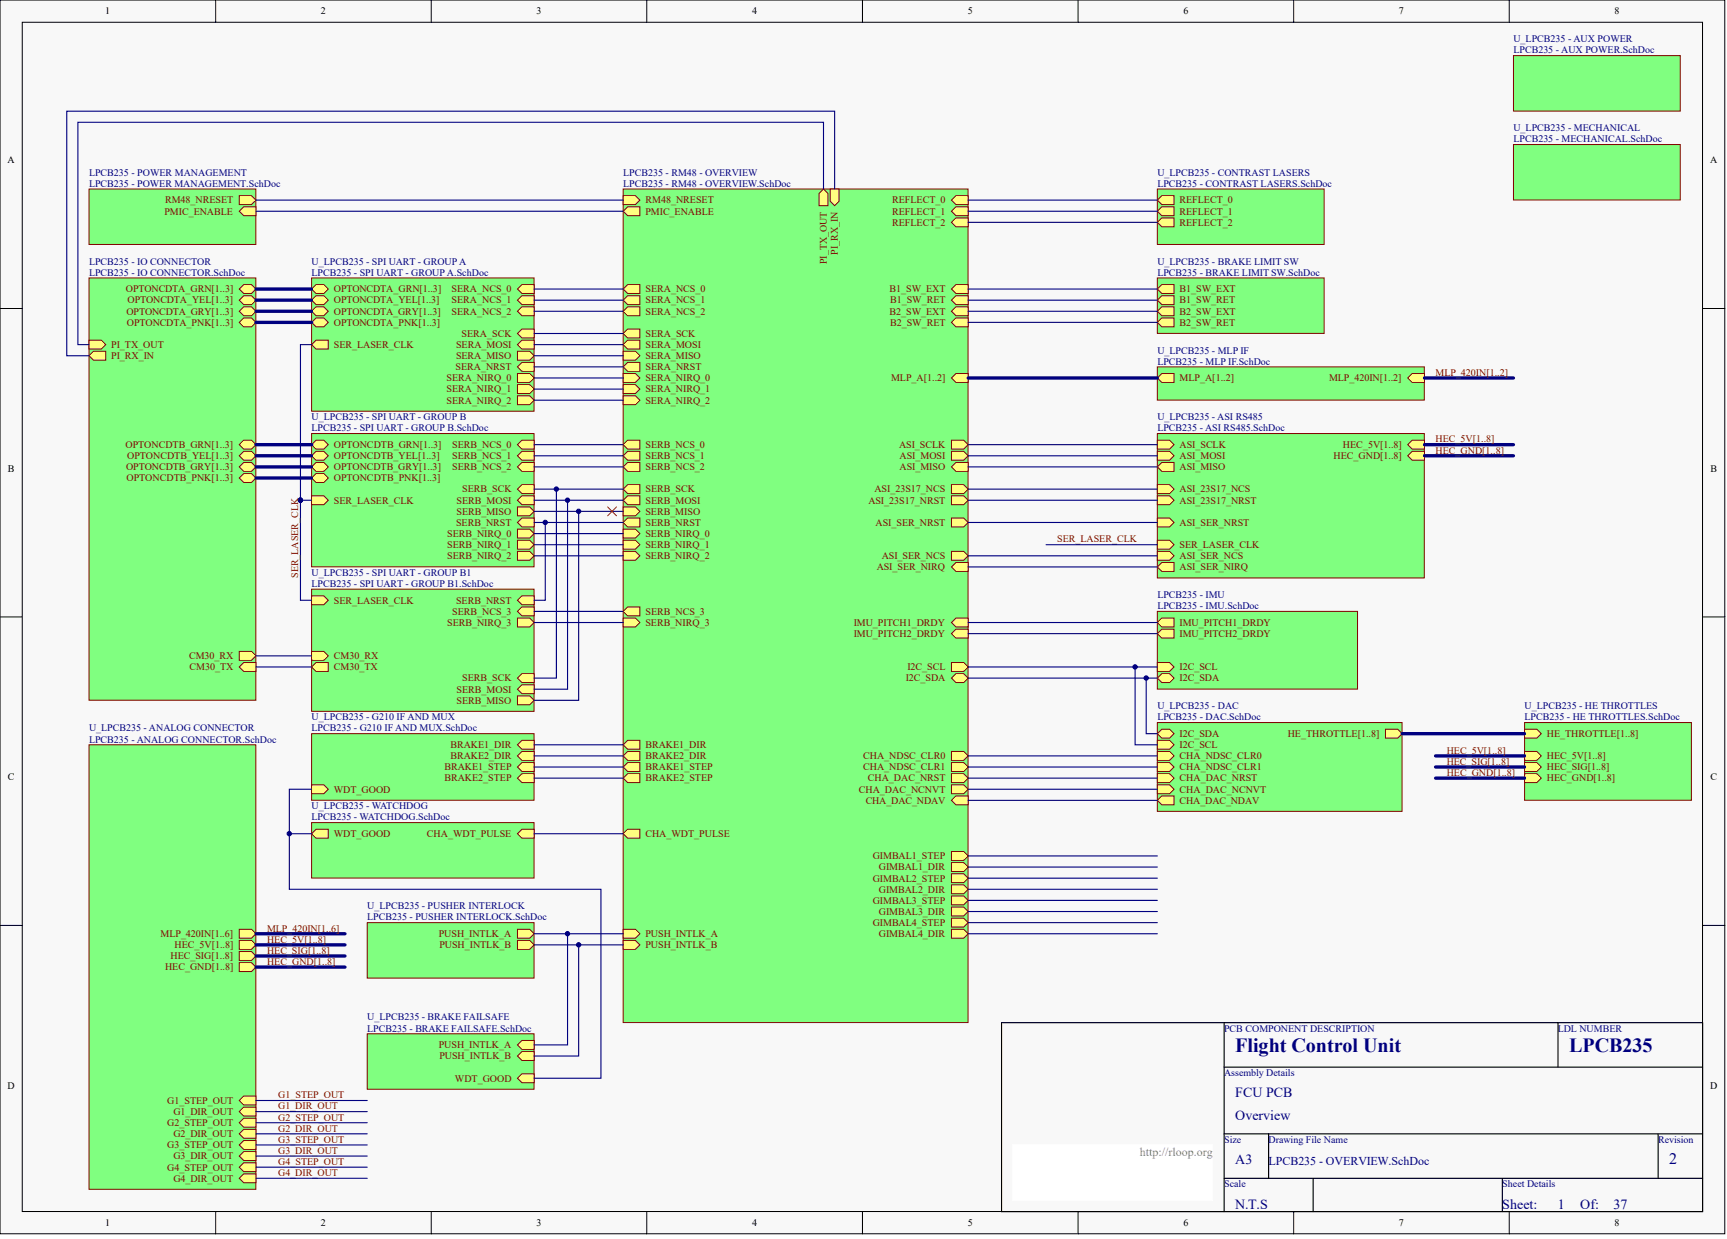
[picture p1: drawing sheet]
<svg xmlns="http://www.w3.org/2000/svg" width="328mm" height="236mm" viewBox="0 0 328 236" stroke-linecap="round" stroke-linejoin="round" font-family="sans-serif">
<defs><g id="words">
<g font-size="3.8" fill="#000080">
<text x="234.9" y="200">Flight Control Unit</text>
<text x="298.4" y="200">LPCB235</text>
</g>
<text font-size="3" fill="#000080" x="317.5" y="221.3">2</text>
<g font-size="2.7" fill="#000080">
<text x="234.9" y="208.7">FCU PCB</text>
<text x="234.9" y="213">Overview</text>
<text x="234.9" y="221.4">A3</text>
<text x="234.9" y="229.9">N.T.S</text>
<text x="285.7" y="229.9">Sheet:</text>
<text x="296.3" y="229.9">1</text>
<text x="300.5" y="229.9">Of:</text>
<text x="306.9" y="229.9">37</text>
</g>
<text font-size="2.3" fill="#808080" x="216.8" y="219.8">http://rloop.org</text>
<text font-size="2.3" fill="#000080" x="241.3" y="221.5">LPCB235 - OVERVIEW.SchDoc</text>
<g font-size="1.9">
<text x="20" y="2.8">1</text>
<text x="61" y="2.8">2</text>
<text x="102" y="2.8">3</text>
<text x="143" y="2.8">4</text>
<text x="184" y="2.8">5</text>
<text x="225.1" y="2.8">6</text>
<text x="266" y="2.8">7</text>
<text x="307.1" y="2.8">8</text>
<text x="1.4" y="31">A</text>
<text x="325.2" y="31">A</text>
<text x="1.5" y="89.7">B</text>
<text x="325.3" y="89.7">B</text>
<text x="1.5" y="148.4">C</text>
<text x="325.3" y="148.4">C</text>
<text x="1.4" y="207">D</text>
<text x="325.2" y="207">D</text>
<text x="20" y="233.2">1</text>
<text x="61" y="233.2">2</text>
<text x="102" y="233.2">3</text>
<text x="143" y="233.2">4</text>
<text x="184" y="233.2">5</text>
<text x="225.1" y="233.2">6</text>
<text x="266" y="233.2">7</text>
<text x="307.1" y="233.2">8</text>
</g>
<g font-size="1.9" fill="#000080">
<text x="287.8" y="8">U_LPCB235 - AUX POWER</text>
<text x="287.8" y="10.2">LPCB235 - AUX POWER.SchDoc</text>
<text x="287.8" y="25">U_LPCB235 - MECHANICAL</text>
<text x="287.8" y="27.1">LPCB235 - MECHANICAL.SchDoc</text>
<text x="16.9" y="33.4">LPCB235 - POWER MANAGEMENT</text>
<text x="16.9" y="35.5">LPCB235 - POWER MANAGEMENT.SchDoc</text>
<text x="118.5" y="33.4">LPCB235 - RM48 - OVERVIEW</text>
<text x="118.5" y="35.5">LPCB235 - RM48 - OVERVIEW.SchDoc</text>
<text x="220.1" y="33.4">U_LPCB235 - CONTRAST LASERS</text>
<text x="220.1" y="35.5">LPCB235 - CONTRAST LASERS.SchDoc</text>
<text x="16.9" y="50.3">LPCB235 - IO CONNECTOR</text>
<text x="16.9" y="52.4">LPCB235 - IO CONNECTOR.SchDoc</text>
<text x="59.3" y="50.3">U_LPCB235 - SPI UART - GROUP A</text>
<text x="59.3" y="52.4">LPCB235 - SPI UART - GROUP A.SchDoc</text>
<text x="220.1" y="50.3">U_LPCB235 - BRAKE LIMIT SW</text>
<text x="220.1" y="52.4">LPCB235 - BRAKE LIMIT SW.SchDoc</text>
<text x="220.1" y="67.2">U_LPCB235 - MLP IF</text>
<text x="220.1" y="69.4">LPCB235 - MLP IF.SchDoc</text>
<text x="59.3" y="79.9">U_LPCB235 - SPI UART - GROUP B</text>
<text x="59.3" y="82">LPCB235 - SPI UART - GROUP B.SchDoc</text>
<text x="220.1" y="79.9">U_LPCB235 - ASI RS485</text>
<text x="220.1" y="82">LPCB235 - ASI RS485.SchDoc</text>
<text x="59.3" y="109.5">U_LPCB235 - SPI UART - GROUP B1</text>
<text x="59.3" y="111.6">LPCB235 - SPI UART - GROUP B1.SchDoc</text>
<text x="220.1" y="113.8">LPCB235 - IMU</text>
<text x="220.1" y="115.9">LPCB235 - IMU.SchDoc</text>
<text x="59.3" y="137">U_LPCB235 - G210 IF AND MUX</text>
<text x="220.1" y="134.9">U_LPCB235 - DAC</text>
<text x="220.1" y="137">LPCB235 - DAC.SchDoc</text>
<text x="289.9" y="134.9">U_LPCB235 - HE THROTTLES</text>
<text x="289.9" y="137">LPCB235 - HE THROTTLES.SchDoc</text>
<text x="16.9" y="139.1">U_LPCB235 - ANALOG CONNECTOR</text>
<text x="16.9" y="141.2">LPCB235 - ANALOG CONNECTOR.SchDoc</text>
<text x="59.3" y="139.1">LPCB235 - G210 IF AND MUX.SchDoc</text>
<text x="59.3" y="153.9">U_LPCB235 - WATCHDOG</text>
<text x="59.3" y="156">LPCB235 - WATCHDOG.SchDoc</text>
<text x="69.8" y="172.9">U_LPCB235 - PUSHER INTERLOCK</text>
<text x="69.8" y="175.1">LPCB235 - PUSHER INTERLOCK.SchDoc</text>
<text x="69.8" y="194.1">U_LPCB235 - BRAKE FAILSAFE</text>
<text x="69.8" y="196.2">LPCB235 - BRAKE FAILSAFE.SchDoc</text>
<text x="232.8" y="196.2">PCB COMPONENT DESCRIPTION</text>
<text x="296.3" y="196.2">LDL NUMBER</text>
<text x="232.8" y="204.7">Assembly Details</text>
<text x="232.8" y="217.3">Size</text>
<text x="241.3" y="217.3">Drawing File Name</text>
<text x="315.3" y="217.3">Revision</text>
<text x="232.8" y="225.8">Scale</text>
<text x="285.7" y="225.8">Sheet Details</text>
</g>
<g font-size="1.9" fill="#800000">
<text x="31.3" y="40.8">PMIC_ENABLE</text>
<text x="31.4" y="38.7">RM48_NRESET</text>
<text x="122.7" y="38.7">RM48_NRESET</text>
<text x="122.7" y="40.8">PMIC_ENABLE</text>
<text x="169.7" y="38.7">REFLECT_0</text>
<text x="169.7" y="40.8">REFLECT_1</text>
<text x="224.3" y="38.7">REFLECT_0</text>
<text x="224.3" y="40.8">REFLECT_1</text>
<text x="169.7" y="42.9">REFLECT_2</text>
<text x="224.3" y="42.9">REFLECT_2</text>
<text x="157.2" y="50.3" transform="rotate(-90 157.2 50.3)">PI_TX_OUT</text>
<text x="159.4" y="48.4" transform="rotate(-90 159.4 48.4)">PI_RX_IN</text>
<text x="23.9" y="55.6">OPTONCDTA_GRN[1..3]</text>
<text x="24" y="59.8">OPTONCDTA_GRY[1..3]</text>
<text x="24.3" y="57.7">OPTONCDTA_YEL[1..3]</text>
<text x="63.5" y="55.6">OPTONCDTA_GRN[1..3]</text>
<text x="63.5" y="57.7">OPTONCDTA_YEL[1..3]</text>
<text x="63.5" y="59.8">OPTONCDTA_GRY[1..3]</text>
<text x="85.9" y="55.6">SERA_NCS_0</text>
<text x="85.9" y="57.7">SERA_NCS_1</text>
<text x="85.9" y="59.8">SERA_NCS_2</text>
<text x="122.7" y="55.6">SERA_NCS_0</text>
<text x="122.7" y="57.7">SERA_NCS_1</text>
<text x="122.7" y="59.8">SERA_NCS_2</text>
<text x="169.2" y="59.8">B2_SW_EXT</text>
<text x="169.2" y="55.6">B1_SW_EXT</text>
<text x="169.3" y="57.7">B1_SW_RET</text>
<text x="224.3" y="55.6">B1_SW_EXT</text>
<text x="224.3" y="57.7">B1_SW_RET</text>
<text x="224.3" y="59.8">B2_SW_EXT</text>
<text x="24.1" y="62">OPTONCDTA_PNK[1..3]</text>
<text x="63.5" y="62">OPTONCDTA_PNK[1..3]</text>
<text x="87.8" y="64.1">SERA_SCK</text>
<text x="122.7" y="64.1">SERA_SCK</text>
<text x="169.3" y="62">B2_SW_RET</text>
<text x="224.3" y="62">B2_SW_RET</text>
<text x="21.2" y="66.2">PI_TX_OUT</text>
<text x="21.2" y="68.3">PI_RX_IN</text>
<text x="63.5" y="66.2">SER_LASER_CLK</text>
<text x="86.6" y="70.4">SERA_NRST</text>
<text x="86.7" y="66.2">SERA_MOSI</text>
<text x="86.7" y="68.3">SERA_MISO</text>
<text x="122.7" y="70.4">SERA_NRST</text>
<text x="122.7" y="68.3">SERA_MISO</text>
<text x="122.7" y="66.2">SERA_MOSI</text>
<text x="273" y="71.5">MLP_420IN[1..2]</text>
<text x="84.9" y="72.5">SERA_NIRQ_0</text>
<text x="84.9" y="74.6">SERA_NIRQ_1</text>
<text x="84.9" y="76.8">SERA_NIRQ_2</text>
<text x="122.7" y="72.5">SERA_NIRQ_0</text>
<text x="122.7" y="74.6">SERA_NIRQ_1</text>
<text x="122.7" y="76.8">SERA_NIRQ_2</text>
<text x="169.5" y="72.5">MLP_A[1..2]</text>
<text x="224.3" y="72.5">MLP_A[1..2]</text>
<text x="252.8" y="72.5">MLP_420IN[1..2]</text>
<text x="23.9" y="85.2">OPTONCDTB_GRN[1..3]</text>
<text x="24" y="89.4">OPTONCDTB_GRY[1..3]</text>
<text x="24.2" y="87.3">OPTONCDTB_YEL[1..3]</text>
<text x="63.5" y="85.2">OPTONCDTB_GRN[1..3]</text>
<text x="63.5" y="87.3">OPTONCDTB_YEL[1..3]</text>
<text x="63.5" y="89.4">OPTONCDTB_GRY[1..3]</text>
<text x="86" y="85.2">SERB_NCS_0</text>
<text x="86" y="87.3">SERB_NCS_1</text>
<text x="86" y="89.4">SERB_NCS_2</text>
<text x="122.7" y="85.2">SERB_NCS_0</text>
<text x="122.7" y="87.3">SERB_NCS_1</text>
<text x="122.7" y="89.4">SERB_NCS_2</text>
<text x="171" y="85.2">ASI_SCLK</text>
<text x="171.1" y="89.4">ASI_MISO</text>
<text x="171.1" y="87.3">ASI_MOSI</text>
<text x="224.3" y="85.2">ASI_SCLK</text>
<text x="224.3" y="87.3">ASI_MOSI</text>
<text x="224.3" y="89.4">ASI_MISO</text>
<text x="253.6" y="87.3">HEC_GND[1..8]</text>
<text x="255.4" y="85.2">HEC_5V[1..8]</text>
<text x="273" y="84.2">HEC_5V[1..8]</text>
<text x="273" y="86.3">HEC_GND[1..8]</text>
<text x="24.1" y="91.6">OPTONCDTB_PNK[1..3]</text>
<text x="63.5" y="91.6">OPTONCDTB_PNK[1..3]</text>
<text x="63.5" y="95.8">SER_LASER_CLK</text>
<text x="86.8" y="95.8">SERB_MOSI</text>
<text x="87.9" y="93.7">SERB_SCK</text>
<text x="122.7" y="95.8">SERB_MOSI</text>
<text x="122.7" y="93.7">SERB_SCK</text>
<text x="165.1" y="95.8">ASI_23S17_NRST</text>
<text x="166.3" y="93.7">ASI_23S17_NCS</text>
<text x="224.3" y="93.7">ASI_23S17_NCS</text>
<text x="224.3" y="95.8">ASI_23S17_NRST</text>
<text x="86.7" y="100">SERB_NRST</text>
<text x="86.8" y="97.9">SERB_MISO</text>
<text x="122.7" y="100">SERB_NRST</text>
<text x="122.7" y="97.9">SERB_MISO</text>
<text x="166.5" y="100">ASI_SER_NRST</text>
<text x="224.3" y="100">ASI_SER_NRST</text>
<text x="85" y="102.1">SERB_NIRQ_0</text>
<text x="85" y="104.2">SERB_NIRQ_1</text>
<text x="85" y="106.4">SERB_NIRQ_2</text>
<text x="122.7" y="104.2">SERB_NIRQ_1</text>
<text x="122.7" y="102.1">SERB_NIRQ_0</text>
<text x="122.7" y="106.4">SERB_NIRQ_2</text>
<text x="167.7" y="106.4">ASI_SER_NCS</text>
<text x="201.1" y="103.2">SER_LASER_CLK</text>
<text x="224.3" y="104.2">SER_LASER_CLK</text>
<text x="224.3" y="106.4">ASI_SER_NCS</text>
<text x="56.7" y="109.9" transform="rotate(-90 56.7 109.9)">SER_LASER_CLK</text>
<text x="166.7" y="108.5">ASI_SER_NIRQ</text>
<text x="224.3" y="108.5">ASI_SER_NIRQ</text>
<text x="63.5" y="114.8">SER_LASER_CLK</text>
<text x="85" y="119">SERB_NIRQ_3</text>
<text x="86" y="116.9">SERB_NCS_3</text>
<text x="86.7" y="114.8">SERB_NRST</text>
<text x="122.7" y="116.9">SERB_NCS_3</text>
<text x="122.7" y="119">SERB_NIRQ_3</text>
<text x="162.4" y="119">IMU_PITCH1_DRDY</text>
<text x="224.3" y="119">IMU_PITCH1_DRDY</text>
<text x="36" y="125.4">CM30_RX</text>
<text x="63.5" y="125.4">CM30_RX</text>
<text x="162.4" y="121.2">IMU_PITCH2_DRDY</text>
<text x="224.3" y="121.2">IMU_PITCH2_DRDY</text>
<text x="36.1" y="127.5">CM30_TX</text>
<text x="63.5" y="127.5">CM30_TX</text>
<text x="86.8" y="131.7">SERB_MOSI</text>
<text x="87.9" y="129.6">SERB_SCK</text>
<text x="172.3" y="129.6">I2C_SDA</text>
<text x="172.6" y="127.5">I2C_SCL</text>
<text x="224.3" y="127.5">I2C_SCL</text>
<text x="224.3" y="129.6">I2C_SDA</text>
<text x="86.8" y="133.8">SERB_MISO</text>
<text x="85.7" y="142.3">BRAKE1_DIR</text>
<text x="122.7" y="142.3">BRAKE1_DIR</text>
<text x="224.3" y="140.2">I2C_SDA</text>
<text x="224.3" y="142.3">I2C_SCL</text>
<text x="244.9" y="140.2">HE_THROTTLE[1..8]</text>
<text x="275.1" y="143.3">HEC_5V[1..8]</text>
<text x="294.2" y="140.2">HE_THROTTLE[1..8]</text>
<text x="84.5" y="146.5">BRAKE1_STEP</text>
<text x="84.5" y="148.6">BRAKE2_STEP</text>
<text x="85.7" y="144.4">BRAKE2_DIR</text>
<text x="122.7" y="144.4">BRAKE2_DIR</text>
<text x="122.7" y="148.6">BRAKE2_STEP</text>
<text x="122.7" y="146.5">BRAKE1_STEP</text>
<text x="164.2" y="144.4">CHA_NDSC_CLR0</text>
<text x="164.2" y="146.5">CHA_NDSC_CLR1</text>
<text x="165" y="148.6">CHA_DAC_NRST</text>
<text x="224.3" y="144.4">CHA_NDSC_CLR0</text>
<text x="224.3" y="146.5">CHA_NDSC_CLR1</text>
<text x="224.3" y="148.6">CHA_DAC_NRST</text>
<text x="275.1" y="145.5">HEC_SIG[1..8]</text>
<text x="275.1" y="147.6">HEC_GND[1..8]</text>
<text x="294.2" y="144.4">HEC_5V[1..8]</text>
<text x="294.2" y="146.5">HEC_SIG[1..8]</text>
<text x="294.2" y="148.6">HEC_GND[1..8]</text>
<text x="63.5" y="150.7">WDT_GOOD</text>
<text x="163.3" y="150.7">CHA_DAC_NCNVT</text>
<text x="164.6" y="152.9">CHA_DAC_NDAV</text>
<text x="224.3" y="152.9">CHA_DAC_NDAV</text>
<text x="224.3" y="150.7">CHA_DAC_NCNVT</text>
<text x="63.5" y="159.2">WDT_GOOD</text>
<text x="81.2" y="159.2">CHA_WDT_PULSE</text>
<text x="122.7" y="159.2">CHA_WDT_PULSE</text>
<text x="166" y="163.4">GIMBAL1_STEP</text>
<text x="166" y="167.7">GIMBAL2_STEP</text>
<text x="167.1" y="165.5">GIMBAL1_DIR</text>
<text x="166" y="171.9">GIMBAL3_STEP</text>
<text x="167.1" y="169.8">GIMBAL2_DIR</text>
<text x="30.5" y="178.2">MLP_420IN[1..6]</text>
<text x="50.8" y="179.3">HEC_5V[1..8]</text>
<text x="50.8" y="177.2">MLP_420IN[1..6]</text>
<text x="83.4" y="178.2">PUSH_INTLK_A</text>
<text x="122.7" y="178.2">PUSH_INTLK_A</text>
<text x="166" y="176.1">GIMBAL4_STEP</text>
<text x="167.1" y="174">GIMBAL3_DIR</text>
<text x="167.1" y="178.2">GIMBAL4_DIR</text>
<text x="31.4" y="184.6">HEC_GND[1..8]</text>
<text x="32.4" y="182.5">HEC_SIG[1..8]</text>
<text x="33.2" y="180.3">HEC_5V[1..8]</text>
<text x="50.8" y="181.4">HEC_SIG[1..8]</text>
<text x="50.8" y="183.5">HEC_GND[1..8]</text>
<text x="83.6" y="180.3">PUSH_INTLK_B</text>
<text x="122.7" y="180.3">PUSH_INTLK_B</text>
<text x="83.4" y="199.4">PUSH_INTLK_A</text>
<text x="83.6" y="201.5">PUSH_INTLK_B</text>
<text x="31.8" y="209.9">G1_STEP_OUT</text>
<text x="52.9" y="208.9">G1_STEP_OUT</text>
<text x="86.5" y="205.7">WDT_GOOD</text>
<text x="31.8" y="214.2">G2_STEP_OUT</text>
<text x="33" y="212.1">G1_DIR_OUT</text>
<text x="52.9" y="211">G1_DIR_OUT</text>
<text x="52.9" y="213.1">G2_STEP_OUT</text>
<text x="52.9" y="215.2">G2_DIR_OUT</text>
<text x="31.8" y="218.4">G3_STEP_OUT</text>
<text x="33" y="216.3">G2_DIR_OUT</text>
<text x="33" y="220.5">G3_DIR_OUT</text>
<text x="52.9" y="217.3">G3_STEP_OUT</text>
<text x="52.9" y="219.5">G3_DIR_OUT</text>
<text x="52.9" y="221.6">G4_STEP_OUT</text>
<text x="31.8" y="222.6">G4_STEP_OUT</text>
<text x="33" y="224.7">G4_DIR_OUT</text>
<text x="52.9" y="223.7">G4_DIR_OUT</text>
</g>
</g></defs>
<g fill="#f8f8f8" stroke="#000" stroke-width=".19">
<path d="M0 0h328v234.7h-328z"/>
<path d="M4.2 4.2h319.6v226.2h-319.6z"/>
</g>
<g fill="none" stroke="#000" stroke-width=".19">
<path d="M41 0v4.2M82 0v4.2M123 0v4.2M164 0v4.2M205 0v4.2M246 0v4.2M287 0v4.2M0 58.7h4.2M323.8 58.7h4.2M0 117.3h4.2M323.8 117.3h4.2M0 176h4.2"/>
<path d="M323.8 176h4.2M41 230.5v4.2M82 230.5v4.2M123 230.5v4.2M164 230.5v4.2M205 230.5v4.2M246 230.5v4.2M287 230.5v4.2"/>
</g>
<path d="M190.5 194.5h133.3v36h-133.3zM232.8 194.5v36M296.3 194.5v8.5M232.8 203h91M232.8 215.7h91M241.3 215.7v8.4M315.3 215.7v8.4M232.8 224.1h91M249.7 224.1v6.4M285.7 224.1v6.4" fill="none" stroke="#000" stroke-width=".21"/>
<path d="M192.6 217.8h38.1v10.5h-38.1z" fill="#fff" stroke="#fff" stroke-width=".19"/>
<path d="M16.9 35.9h31.8v10.6h-31.8z" fill="#80ff80" stroke="#800000" stroke-width=".19"/>
<g fill="#ffff80" stroke="#800000" stroke-width=".19">
<path d="M45.5 40.2l.8-.9h2.4v1.7h-2.4z" fill-rule="evenodd"/>
<path d="M45.5 37.2h2.3l.9 .9-.9 .8h-2.3z" fill-rule="evenodd"/>
</g>
<path d="M16.9 52.9h31.8v80.3h-31.8z" fill="#80ff80" stroke="#800000" stroke-width=".19"/>
<g fill="#ffff80" stroke="#800000" stroke-width=".19">
<path d="M45.5 55l.8-.9h1.5l.9 .9-.9 .8h-1.5z" fill-rule="evenodd"/>
<path d="M45.5 57.1l.8-.9h1.5l.9 .9-.9 .8h-1.5z" fill-rule="evenodd"/>
<path d="M45.5 59.2l.8-.8h1.5l.9 .8-.9 .9h-1.5z" fill-rule="evenodd"/>
<path d="M45.5 61.3l.8-.8h1.5l.9 .8-.9 .9h-1.5z" fill-rule="evenodd"/>
<path d="M45.5 84.6l.8-.9h1.5l.9 .9-.9 .8h-1.5z" fill-rule="evenodd"/>
<path d="M45.5 86.7l.8-.9h1.5l.9 .9-.9 .8h-1.5z" fill-rule="evenodd"/>
<path d="M45.5 88.8l.8-.8h1.5l.9 .8-.9 .8h-1.5z" fill-rule="evenodd"/>
<path d="M45.5 90.9l.8-.8h1.5l.9 .8-.9 .9h-1.5z" fill-rule="evenodd"/>
<path d="M45.5 123.9h2.3l.9 .8-.9 .9h-2.3z" fill-rule="evenodd"/>
<path d="M45.5 126.9l.8-.9h2.4v1.7h-2.4z" fill-rule="evenodd"/>
<path d="M16.9 64.7h2.4l.8 .8-.8 .9h-2.4z" fill-rule="evenodd"/>
<path d="M16.9 67.7l.9-.9h2.3v1.7h-2.3z" fill-rule="evenodd"/>
</g>
<path d="M118.5 35.9h65.6v158.6h-65.6z" fill="#80ff80" stroke="#800000" stroke-width=".19"/>
<g fill="#ffff80" stroke="#800000" stroke-width=".19">
<path d="M118.5 37.2h2.3l.9 .9-.9 .8h-2.3z" fill-rule="evenodd"/>
<path d="M118.5 40.2l.9-.9h2.3v1.7h-2.3z" fill-rule="evenodd"/>
<path d="M118.5 69.8l.9-.9h2.3v1.7h-2.3z" fill-rule="evenodd"/>
<path d="M118.5 99.4l.9-.9h2.3v1.7h-2.3z" fill-rule="evenodd"/>
<path d="M180.9 38.1l.9-.9h2.3v1.7h-2.3z" fill-rule="evenodd"/>
<path d="M180.9 40.2l.9-.9h2.3v1.7h-2.3z" fill-rule="evenodd"/>
<path d="M180.9 42.3l.9-.9h2.3v1.7h-2.3z" fill-rule="evenodd"/>
<path d="M180.9 71.9l.9-.9h2.3v1.7h-2.3z" fill-rule="evenodd"/>
<path d="M118.5 71h2.3l.9 .9-.9 .8h-2.3z" fill-rule="evenodd"/>
<path d="M118.5 73.2h2.3l.9 .8-.9 .8h-2.3z" fill-rule="evenodd"/>
<path d="M118.5 75.3h2.3l.9 .8-.9 .9h-2.3z" fill-rule="evenodd"/>
<path d="M118.5 55l.9-.9h2.3v1.7h-2.3z" fill-rule="evenodd"/>
<path d="M118.5 57.1l.9-.9h2.3v1.7h-2.3z" fill-rule="evenodd"/>
<path d="M118.5 59.2l.9-.8h2.3v1.7h-2.3z" fill-rule="evenodd"/>
<path d="M118.5 66.8h2.3l.9 .9-.9 .8h-2.3z" fill-rule="evenodd"/>
<path d="M118.5 65.5l.9-.8h2.3v1.7h-2.3z" fill-rule="evenodd"/>
<path d="M118.5 63.4l.9-.8h2.3v1.7h-2.3z" fill-rule="evenodd"/>
<path d="M180.9 118.4l.9-.8h2.3v1.6h-2.3z" fill-rule="evenodd"/>
<path d="M180.9 120.5l.9-.8h2.3v1.7h-2.3z" fill-rule="evenodd"/>
<path d="M118.5 96.4h2.3l.9 .9-.9 .8h-2.3z" fill-rule="evenodd"/>
<path d="M118.5 95.1l.9-.8h2.3v1.7h-2.3z" fill-rule="evenodd"/>
<path d="M118.5 93l.9-.8h2.3v1.7h-2.3z" fill-rule="evenodd"/>
<path d="M118.5 143.8l.9-.9h2.3v1.7h-2.3z" fill-rule="evenodd"/>
<path d="M118.5 141.7l.9-.9h2.3v1.7h-2.3z" fill-rule="evenodd"/>
<path d="M118.5 148l.9-.8h2.3v1.6h-2.3z" fill-rule="evenodd"/>
<path d="M118.5 145.9l.9-.9h2.3v1.7h-2.3z" fill-rule="evenodd"/>
<path d="M118.5 84.6l.9-.9h2.3v1.7h-2.3z" fill-rule="evenodd"/>
<path d="M118.5 86.7l.9-.9h2.3v1.7h-2.3z" fill-rule="evenodd"/>
<path d="M118.5 102.8h2.3l.9 .8-.9 .8h-2.3z" fill-rule="evenodd"/>
<path d="M118.5 158.6l.9-.9h2.3v1.7h-2.3z" fill-rule="evenodd"/>
<path d="M118.5 100.6h2.3l.9 .9-.9 .8h-2.3z" fill-rule="evenodd"/>
<path d="M180.9 126h2.4l.8 .9-.8 .8h-2.4z" fill-rule="evenodd"/>
<path d="M180.9 129l.9-.9h1.5l.8 .9-.8 .8h-1.5z" fill-rule="evenodd"/>
<path d="M118.5 176.8h2.3l.9 .8-.9 .8h-2.3z" fill-rule="evenodd"/>
<path d="M180.9 59.2l.9-.8h2.3v1.7h-2.3z" fill-rule="evenodd"/>
<path d="M118.5 88.8l.9-.8h2.3v1.6h-2.3z" fill-rule="evenodd"/>
<path d="M118.5 116.3l.9-.9h2.3v1.7h-2.3z" fill-rule="evenodd"/>
<path d="M118.5 104.9h2.3l.9 .8-.9 .9h-2.3z" fill-rule="evenodd"/>
<path d="M118.5 117.6h2.3l.9 .8-.9 .8h-2.3z" fill-rule="evenodd"/>
<path d="M118.5 178.9h2.3l.9 .8-.9 .9h-2.3z" fill-rule="evenodd"/>
<path d="M180.9 61.3l.9-.8h2.3v1.7h-2.3z" fill-rule="evenodd"/>
<path d="M180.9 152.2l.9-.8h2.3v1.7h-2.3z" fill-rule="evenodd"/>
<path d="M180.9 55l.9-.9h2.3v1.7h-2.3z" fill-rule="evenodd"/>
<path d="M180.9 57.1l.9-.9h2.3v1.7h-2.3z" fill-rule="evenodd"/>
<path d="M180.9 147.2h2.4l.8 .8-.8 .8h-2.4z" fill-rule="evenodd"/>
<path d="M180.9 142.9h2.4l.8 .9-.8 .8h-2.4z" fill-rule="evenodd"/>
<path d="M180.9 145h2.4l.8 .9-.8 .8h-2.4z" fill-rule="evenodd"/>
<path d="M155.8 36.8l.8-.9 .9 .9v2.3h-1.7z" fill-rule="evenodd"/>
<path d="M157.9 35.9h1.7v2.4l-.9 .8-.8-.8z" fill-rule="evenodd"/>
<path d="M180.9 149.3h2.4l.8 .8-.8 .9h-2.4z" fill-rule="evenodd"/>
<path d="M180.9 88.8l.9-.8h2.3v1.6h-2.3z" fill-rule="evenodd"/>
<path d="M180.9 85.8h2.4l.8 .9-.8 .8h-2.4z" fill-rule="evenodd"/>
<path d="M180.9 83.7h2.4l.8 .9-.8 .8h-2.4z" fill-rule="evenodd"/>
<path d="M180.9 92.2h2.4l.8 .8-.8 .9h-2.4z" fill-rule="evenodd"/>
<path d="M180.9 94.3h2.4l.8 .8-.8 .9h-2.4z" fill-rule="evenodd"/>
<path d="M180.9 104.9h2.4l.8 .8-.8 .9h-2.4z" fill-rule="evenodd"/>
<path d="M180.9 107.8l.9-.8h2.3v1.7h-2.3z" fill-rule="evenodd"/>
<path d="M180.9 98.5h2.4l.8 .9-.8 .8h-2.4z" fill-rule="evenodd"/>
<path d="M180.9 162h2.4l.8 .8-.8 .8h-2.4z" fill-rule="evenodd"/>
<path d="M180.9 164.1h2.4l.8 .8-.8 .9h-2.4z" fill-rule="evenodd"/>
<path d="M180.9 166.2h2.4l.8 .8-.8 .9h-2.4z" fill-rule="evenodd"/>
<path d="M180.9 168.3h2.4l.8 .8-.8 .9h-2.4z" fill-rule="evenodd"/>
<path d="M180.9 170.4h2.4l.8 .9-.8 .8h-2.4z" fill-rule="evenodd"/>
<path d="M180.9 172.5h2.4l.8 .9-.8 .8h-2.4z" fill-rule="evenodd"/>
<path d="M180.9 174.6h2.4l.8 .9-.8 .8h-2.4z" fill-rule="evenodd"/>
<path d="M180.9 176.8h2.4l.8 .8-.8 .8h-2.4z" fill-rule="evenodd"/>
</g>
<path d="M220.1 116.3h38.1v14.8h-38.1z" fill="#80ff80" stroke="#800000" stroke-width=".19"/>
<g fill="#ffff80" stroke="#800000" stroke-width=".19">
<path d="M220.1 118.4l.8-.8h2.4v1.6h-2.4z" fill-rule="evenodd"/>
<path d="M220.1 120.5l.8-.8h2.4v1.7h-2.4z" fill-rule="evenodd"/>
<path d="M220.1 126h2.3l.9 .9-.9 .8h-2.3z" fill-rule="evenodd"/>
<path d="M220.1 129l.8-.9h1.5l.9 .9-.9 .8h-1.5z" fill-rule="evenodd"/>
</g>
<path d="M48.7 38.1h69.8M48.7 40.2h69.8M184.1 118.4h36M184.1 120.5h36M184.1 126.9h36M184.1 129h36" fill="none" stroke="#000080" stroke-width=".21"/>
<g fill="#80ff80" stroke="#800000" stroke-width=".19">
<path d="M287.8 27.5h31.7v10.5h-31.7z"/>
<path d="M59.3 82.5h42.3v25.3h-42.3z"/>
</g>
<g fill="#ffff80" stroke="#800000" stroke-width=".19">
<path d="M98.4 84.6l.9-.9h2.3v1.7h-2.3z" fill-rule="evenodd"/>
<path d="M98.4 86.7l.9-.9h2.3v1.7h-2.3z" fill-rule="evenodd"/>
<path d="M98.4 88.8l.9-.8h2.3v1.6h-2.3z" fill-rule="evenodd"/>
<path d="M98.4 99.4l.9-.9h2.3v1.7h-2.3z" fill-rule="evenodd"/>
<path d="M98.4 100.6h2.3l.9 .9-.9 .8h-2.3z" fill-rule="evenodd"/>
<path d="M98.4 102.8h2.3l.9 .8-.9 .8h-2.3z" fill-rule="evenodd"/>
<path d="M98.4 104.9h2.3l.9 .8-.9 .9h-2.3z" fill-rule="evenodd"/>
<path d="M98.4 93l.9-.8h2.3v1.7h-2.3z" fill-rule="evenodd"/>
<path d="M98.4 95.1l.9-.8h2.3v1.7h-2.3z" fill-rule="evenodd"/>
<path d="M98.4 96.4h2.3l.9 .9-.9 .8h-2.3z" fill-rule="evenodd"/>
<path d="M59.3 84.6l.8-.9h1.5l.8 .9-.8 .8h-1.5z" fill-rule="evenodd"/>
<path d="M59.3 86.7l.8-.9h1.5l.8 .9-.8 .8h-1.5z" fill-rule="evenodd"/>
<path d="M59.3 88.8l.8-.8h1.5l.8 .8-.8 .8h-1.5z" fill-rule="evenodd"/>
<path d="M59.3 90.9l.8-.8h1.5l.8 .8-.8 .9h-1.5z" fill-rule="evenodd"/>
<path d="M59.3 94.3h2.3l.8 .8-.8 .9h-2.3z" fill-rule="evenodd"/>
</g>
<path d="M59.3 52.9h42.3v25.3h-42.3z" fill="#80ff80" stroke="#800000" stroke-width=".19"/>
<g fill="#ffff80" stroke="#800000" stroke-width=".19">
<path d="M98.4 55l.9-.9h2.3v1.7h-2.3z" fill-rule="evenodd"/>
<path d="M98.4 57.1l.9-.9h2.3v1.7h-2.3z" fill-rule="evenodd"/>
<path d="M98.4 59.2l.9-.8h2.3v1.7h-2.3z" fill-rule="evenodd"/>
<path d="M98.4 69.8l.9-.9h2.3v1.7h-2.3z" fill-rule="evenodd"/>
<path d="M98.4 71h2.3l.9 .9-.9 .8h-2.3z" fill-rule="evenodd"/>
<path d="M98.4 73.2h2.3l.9 .8-.9 .8h-2.3z" fill-rule="evenodd"/>
<path d="M98.4 75.3h2.3l.9 .8-.9 .9h-2.3z" fill-rule="evenodd"/>
<path d="M98.4 63.4l.9-.8h2.3v1.7h-2.3z" fill-rule="evenodd"/>
<path d="M98.4 65.5l.9-.8h2.3v1.7h-2.3z" fill-rule="evenodd"/>
<path d="M98.4 66.8h2.3l.9 .9-.9 .8h-2.3z" fill-rule="evenodd"/>
<path d="M59.3 55l.8-.9h1.5l.8 .9-.8 .8h-1.5z" fill-rule="evenodd"/>
<path d="M59.3 57.1l.8-.9h1.5l.8 .9-.8 .8h-1.5z" fill-rule="evenodd"/>
<path d="M59.3 59.2l.8-.8h1.5l.8 .8-.8 .9h-1.5z" fill-rule="evenodd"/>
<path d="M59.3 61.3l.8-.8h1.5l.8 .8-.8 .9h-1.5z" fill-rule="evenodd"/>
<path d="M59.3 65.5l.8-.8h2.3v1.7h-2.3z" fill-rule="evenodd"/>
</g>
<path d="M59.3 112.1h42.3v23.2h-42.3z" fill="#80ff80" stroke="#800000" stroke-width=".19"/>
<g fill="#ffff80" stroke="#800000" stroke-width=".19">
<path d="M98.4 116.3l.9-.9h2.3v1.7h-2.3z" fill-rule="evenodd"/>
<path d="M98.4 114.2l.9-.9h2.3v1.7h-2.3z" fill-rule="evenodd"/>
<path d="M98.4 117.6h2.3l.9 .8-.9 .8h-2.3z" fill-rule="evenodd"/>
<path d="M98.4 129l.9-.9h2.3v1.7h-2.3z" fill-rule="evenodd"/>
<path d="M98.4 131.1l.9-.9h2.3v1.7h-2.3z" fill-rule="evenodd"/>
<path d="M98.4 132.4h2.3l.9 .8-.9 .8h-2.3z" fill-rule="evenodd"/>
<path d="M59.3 113.3h2.3l.8 .9-.8 .8h-2.3z" fill-rule="evenodd"/>
<path d="M59.3 123.9h2.3l.8 .8-.8 .9h-2.3z" fill-rule="evenodd"/>
<path d="M59.3 126.9l.8-.9h2.3v1.7h-2.3z" fill-rule="evenodd"/>
</g>
<path d="M220.1 137.4h46.5v16.9h-46.5z" fill="#80ff80" stroke="#800000" stroke-width=".19"/>
<g fill="#ffff80" stroke="#800000" stroke-width=".19">
<path d="M263.5 138.7h2.3l.9 .8-.9 .9h-2.3z" fill-rule="evenodd"/>
<path d="M220.1 139.5l.8-.8h1.5l.9 .8-.9 .9h-1.5z" fill-rule="evenodd"/>
<path d="M220.1 140.8h2.3l.9 .9-.9 .8h-2.3z" fill-rule="evenodd"/>
<path d="M220.1 142.9h2.3l.9 .9-.9 .8h-2.3z" fill-rule="evenodd"/>
<path d="M220.1 145h2.3l.9 .9-.9 .8h-2.3z" fill-rule="evenodd"/>
<path d="M220.1 147.2h2.3l.9 .8-.9 .8h-2.3z" fill-rule="evenodd"/>
<path d="M220.1 152.2l.8-.8h2.4v1.7h-2.4z" fill-rule="evenodd"/>
<path d="M220.1 149.3h2.3l.9 .8-.9 .9h-2.3z" fill-rule="evenodd"/>
</g>
<path d="M289.9 137.4h31.8v14.8h-31.8z" fill="#80ff80" stroke="#800000" stroke-width=".19"/>
<g fill="#ffff80" stroke="#800000" stroke-width=".19">
<path d="M289.9 138.7h2.4l.8 .8-.8 .9h-2.4z" fill-rule="evenodd"/>
<path d="M289.9 142.9h2.4l.8 .9-.8 .8h-2.4z" fill-rule="evenodd"/>
<path d="M289.9 145h2.4l.8 .9-.8 .8h-2.4z" fill-rule="evenodd"/>
<path d="M289.9 147.2h2.4l.8 .8-.8 .8h-2.4z" fill-rule="evenodd"/>
</g>
<path d="M59.3 156.5h42.3v10.5h-42.3z" fill="#80ff80" stroke="#800000" stroke-width=".19"/>
<g fill="#ffff80" stroke="#800000" stroke-width=".19">
<path d="M98.4 158.6l.9-.9h2.3v1.7h-2.3z" fill-rule="evenodd"/>
<path d="M59.3 158.6l.8-.9h2.3v1.7h-2.3z" fill-rule="evenodd"/>
</g>
<path d="M69.8 196.6h31.8v10.6h-31.8z" fill="#80ff80" stroke="#800000" stroke-width=".19"/>
<g fill="#ffff80" stroke="#800000" stroke-width=".19">
<path d="M98.4 198.7l.9-.8h2.3v1.7h-2.3z" fill-rule="evenodd"/>
<path d="M98.4 200.9l.9-.9h2.3v1.7h-2.3z" fill-rule="evenodd"/>
<path d="M98.4 205.1l.9-.9h2.3v1.7h-2.3z" fill-rule="evenodd"/>
</g>
<path d="M16.9 141.7h31.8v84.5h-31.8z" fill="#80ff80" stroke="#800000" stroke-width=".19"/>
<g fill="#ffff80" stroke="#800000" stroke-width=".19">
<path d="M45.5 178.9h2.3l.9 .8-.9 .9h-2.3z" fill-rule="evenodd"/>
<path d="M45.5 181h2.3l.9 .8-.9 .9h-2.3z" fill-rule="evenodd"/>
<path d="M45.5 183.1h2.3l.9 .8-.9 .9h-2.3z" fill-rule="evenodd"/>
<path d="M45.5 176.8h2.3l.9 .8-.9 .8h-2.3z" fill-rule="evenodd"/>
<path d="M45.5 209.3l.8-.8h2.4v1.7h-2.4z" fill-rule="evenodd"/>
<path d="M45.5 211.4l.8-.8h2.4v1.7h-2.4z" fill-rule="evenodd"/>
<path d="M45.5 213.5l.8-.8h2.4v1.7h-2.4z" fill-rule="evenodd"/>
<path d="M45.5 215.7l.8-.9h2.4v1.7h-2.4z" fill-rule="evenodd"/>
<path d="M45.5 217.8l.8-.9h2.4v1.7h-2.4z" fill-rule="evenodd"/>
<path d="M45.5 219.9l.8-.9h2.4v1.7h-2.4z" fill-rule="evenodd"/>
<path d="M45.5 222l.8-.8h2.4v1.6h-2.4z" fill-rule="evenodd"/>
<path d="M45.5 224.1l.8-.8h2.4v1.7h-2.4z" fill-rule="evenodd"/>
</g>
<path d="M48.7 55h10.6M48.7 57.1h10.6M48.7 59.2h10.6M48.7 61.3h10.6M48.7 84.6h10.6M48.7 86.7h10.6M48.7 88.8h10.6M48.7 90.9h10.6" fill="none" stroke="#000080" stroke-width=".63"/>
<g fill="none" stroke="#000080" stroke-width=".21">
<path d="M101.6 55h16.9M101.6 57.1h16.9M101.6 59.2h16.9M59.3 65.5h-2.2v29.6M101.6 63.4h16.9M101.6 65.5h16.9M101.6 67.7h16.9M101.6 69.8h16.9M101.6 71.9h16.9M101.6 74h16.9M101.6 76.1h16.9M57.1 95.1v19.1h2.2"/>
<path d="M57.1 95.1h2.2M101.6 99.4h16.9M101.6 95.1h16.9M101.6 93h16.9M101.6 97.3h16.9M101.6 84.6h16.9M101.6 86.7h16.9M101.6 88.8h16.9M103.7 99.4v14.8h-2.1M101.6 101.5h16.9M101.6 103.6h16.9"/>
</g>
<g fill="#000080" stroke="#000080" stroke-width=".19">
<circle cx="57.1" cy="95.1" r=".41"/>
<circle cx="103.7" cy="99.4" r=".41"/>
</g>
<path d="M220.1 35.9h31.7v10.6h-31.7z" fill="#80ff80" stroke="#800000" stroke-width=".19"/>
<g fill="#ffff80" stroke="#800000" stroke-width=".19">
<path d="M220.1 38.1l.8-.9h2.4v1.7h-2.4z" fill-rule="evenodd"/>
<path d="M220.1 40.2l.8-.9h2.4v1.7h-2.4z" fill-rule="evenodd"/>
<path d="M220.1 42.3l.8-.9h2.4v1.7h-2.4z" fill-rule="evenodd"/>
</g>
<path d="M184.1 38.1h36M184.1 40.2h36M184.1 42.3h36M105.8 93v36h-4.2M107.9 95.1v36h-6.3M110.1 97.3v35.9h-8.5M101.6 116.3h16.9M101.6 105.7h16.9M101.6 118.4h16.9" fill="none" stroke="#000080" stroke-width=".21"/>
<g fill="#000080" stroke="#000080" stroke-width=".19">
<circle cx="105.8" cy="93" r=".41"/>
<circle cx="107.9" cy="95.1" r=".41"/>
<circle cx="110" cy="97.2" r=".41"/>
</g>
<path d="M69.8 175.5h31.8v10.5h-31.8z" fill="#80ff80" stroke="#800000" stroke-width=".19"/>
<g fill="#ffff80" stroke="#800000" stroke-width=".19">
<path d="M98.4 176.8h2.3l.9 .8-.9 .8h-2.3z" fill-rule="evenodd"/>
<path d="M98.4 178.9h2.3l.9 .8-.9 .9h-2.3z" fill-rule="evenodd"/>
</g>
<path d="M101.6 177.6h16.9M101.6 179.7h16.9M107.9 177.6v21.1h-6.3M110.1 179.7v21.2h-8.5" fill="none" stroke="#000080" stroke-width=".21"/>
<g fill="#000080" stroke="#000080" stroke-width=".19">
<circle cx="107.9" cy="177.6" r=".41"/>
<circle cx="110" cy="179.7" r=".41"/>
</g>
<path d="M220.1 52.9h31.7v10.5h-31.7z" fill="#80ff80" stroke="#800000" stroke-width=".19"/>
<g fill="#ffff80" stroke="#800000" stroke-width=".19">
<path d="M220.1 55l.8-.9h2.4v1.7h-2.4z" fill-rule="evenodd"/>
<path d="M220.1 57.1l.8-.9h2.4v1.7h-2.4z" fill-rule="evenodd"/>
<path d="M220.1 59.2l.8-.8h2.4v1.7h-2.4z" fill-rule="evenodd"/>
<path d="M220.1 61.3l.8-.8h2.4v1.7h-2.4z" fill-rule="evenodd"/>
</g>
<path d="M184.1 59.2h36M184.1 61.3h36" fill="none" stroke="#000080" stroke-width=".21"/>
<path d="M287.8 10.6h31.7v10.5h-31.7z" fill="#80ff80" stroke="#800000" stroke-width=".19"/>
<path d="M215.9 126.9v14.8h4.2M218 129v10.5h2.1" fill="none" stroke="#000080" stroke-width=".21"/>
<g fill="#000080" stroke="#000080" stroke-width=".19">
<circle cx="218" cy="129" r=".41"/>
<circle cx="215.9" cy="126.8" r=".41"/>
</g>
<path d="M266.7 139.5h23.2" fill="none" stroke="#000080" stroke-width=".63"/>
<path d="M59.3 139.5h42.3v12.7h-42.3z" fill="#80ff80" stroke="#800000" stroke-width=".19"/>
<g fill="#ffff80" stroke="#800000" stroke-width=".19">
<path d="M98.4 141.7l.9-.9h2.3v1.7h-2.3z" fill-rule="evenodd"/>
<path d="M98.4 143.8l.9-.9h2.3v1.7h-2.3z" fill-rule="evenodd"/>
<path d="M98.4 145.9l.9-.9h2.3v1.7h-2.3z" fill-rule="evenodd"/>
<path d="M98.4 148l.9-.8h2.3v1.6h-2.3z" fill-rule="evenodd"/>
<path d="M59.3 149.3h2.3l.8 .8-.8 .9h-2.3z" fill-rule="evenodd"/>
</g>
<path d="M101.6 141.7h16.9M101.6 143.8h16.9M101.6 145.9h16.9M101.6 148h16.9" fill="none" stroke="#000080" stroke-width=".21"/>
<path d="M220.1 69.8h50.8v6.3h-50.8z" fill="#80ff80" stroke="#800000" stroke-width=".19"/>
<g fill="#ffff80" stroke="#800000" stroke-width=".19">
<path d="M220.1 71.9l.8-.9h2.4v1.7h-2.4z" fill-rule="evenodd"/>
<path d="M267.7 71.9l.9-.9h2.3v1.7h-2.3z" fill-rule="evenodd"/>
</g>
<path d="M184.1 71.9h36M270.9 71.9h16.9M273 143.8h16.9M273 145.9h16.9M273 148h16.9M48.7 179.7h16.9M48.7 177.6h16.9M48.7 181.8h16.9M48.7 183.9h16.9" fill="none" stroke="#000080" stroke-width=".63"/>
<g fill="none" stroke="#000080" stroke-width=".21">
<path d="M156.6 35.9v-12.6h-141.8v42.2h2.1M158.7 35.9v-14.8h-146v46.6h4.2M184.1 57.1h36M184.1 55h36M48.7 124.7h10.6M48.7 126.9h10.6M55 158.6h4.3M101.6 158.6h16.9M184.1 152.2h36M184.1 145.9h36M184.1 143.8h36M184.1 148h36"/>
<path d="M184.1 150.1h36"/>
</g>
<circle cx="55" cy="158.6" r=".41" fill="#000080" stroke="#000080" stroke-width=".19"/>
<path d="M220.1 82.5h50.8v27.4h-50.8z" fill="#80ff80" stroke="#800000" stroke-width=".19"/>
<g fill="#ffff80" stroke="#800000" stroke-width=".19">
<path d="M220.1 83.7h2.3l.9 .9-.9 .8h-2.3z" fill-rule="evenodd"/>
<path d="M220.1 85.8h2.3l.9 .9-.9 .8h-2.3z" fill-rule="evenodd"/>
<path d="M220.1 88.8l.8-.8h2.4v1.6h-2.4z" fill-rule="evenodd"/>
<path d="M220.1 92.2h2.3l.9 .8-.9 .9h-2.3z" fill-rule="evenodd"/>
<path d="M220.1 94.3h2.3l.9 .8-.9 .9h-2.3z" fill-rule="evenodd"/>
<path d="M220.1 102.8h2.3l.9 .8-.9 .8h-2.3z" fill-rule="evenodd"/>
<path d="M220.1 104.9h2.3l.9 .8-.9 .9h-2.3z" fill-rule="evenodd"/>
<path d="M220.1 98.5h2.3l.9 .9-.9 .8h-2.3z" fill-rule="evenodd"/>
<path d="M220.1 107.8l.8-.8h2.4v1.7h-2.4z" fill-rule="evenodd"/>
<path d="M267.7 84.6l.9-.9h2.3v1.7h-2.3z" fill-rule="evenodd"/>
<path d="M267.7 86.7l.9-.9h2.3v1.7h-2.3z" fill-rule="evenodd"/>
</g>
<g fill="none" stroke="#000080" stroke-width=".21">
<path d="M184.1 84.6h36M184.1 86.7h36M184.1 88.8h36M184.1 93h36M184.1 95.1h36M184.1 99.4h36M184.1 105.7h36M184.1 107.8h36M198.9 103.6h21.2M59.3 150.1h-4.3v19h59.3v36h-12.7M184.1 162.8h36M184.1 164.9h36"/>
<path d="M184.1 167h36M184.1 169.1h36M184.1 171.3h36M184.1 173.4h36M184.1 175.5h36M184.1 177.6h36M48.7 209.3h21.1M48.7 211.4h21.1M48.7 213.5h21.1M48.7 215.7h21.1M48.7 217.8h21.1M48.7 219.9h21.1"/>
<path d="M48.7 222h21.1M48.7 224.1h21.1"/>
</g>
<path d="M270.9 84.6h16.9M270.9 86.7h16.9" fill="none" stroke="#000080" stroke-width=".63"/>
<path d="M115.6 96.4l1.6 1.7M117.2 96.4l-1.6 1.7" fill="none" stroke="#f00" stroke-width=".19"/>
<use href="#words"/>
</svg>
